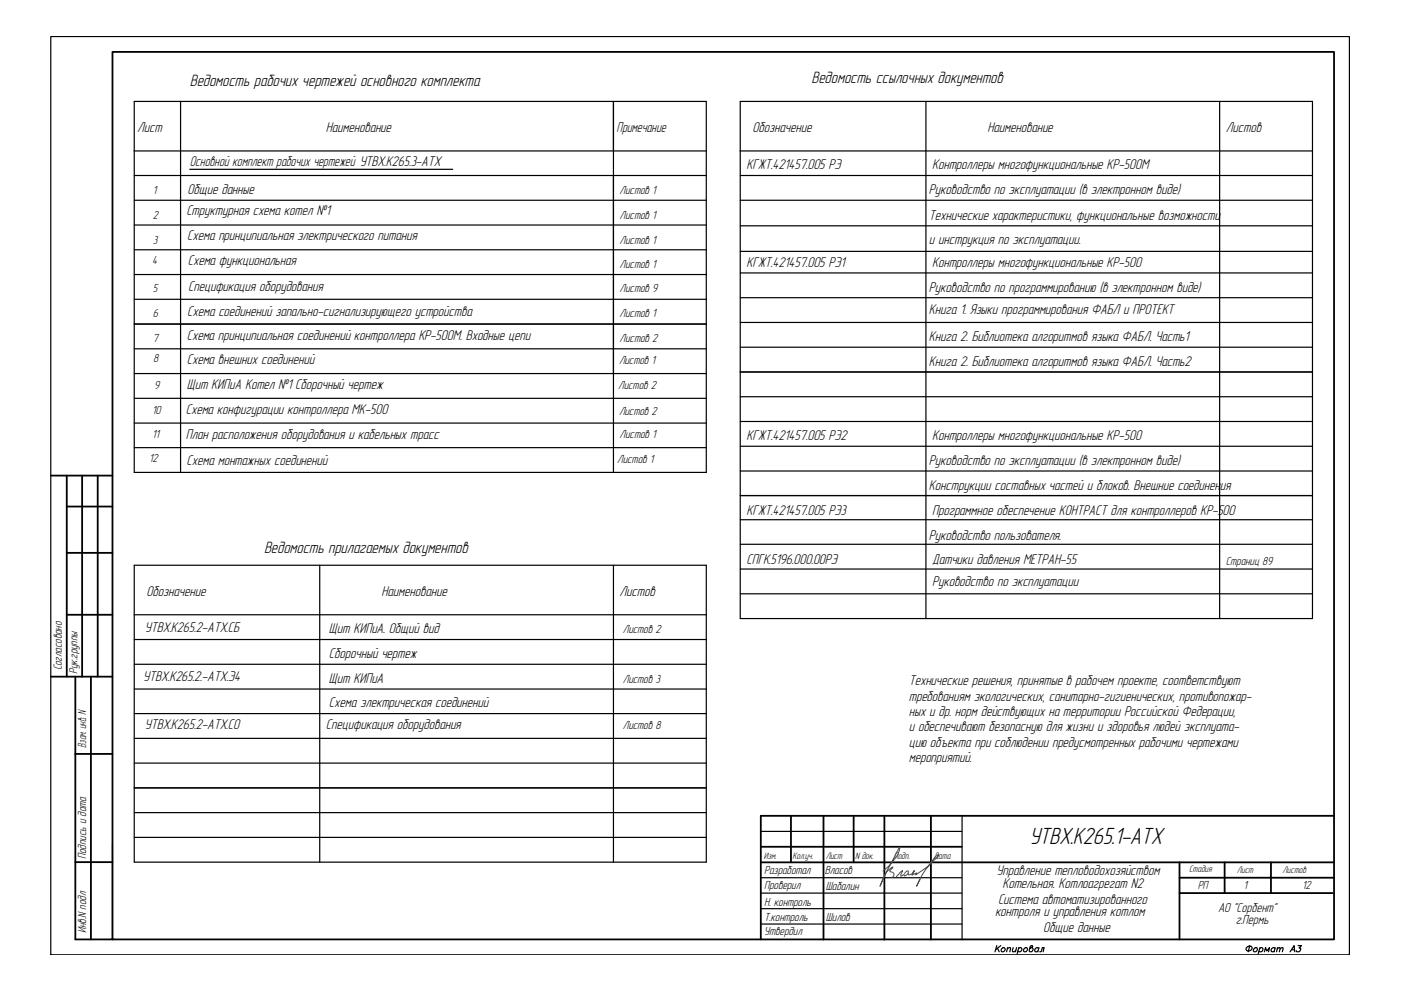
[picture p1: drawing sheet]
<svg xmlns="http://www.w3.org/2000/svg" width="297mm" height="210mm" viewBox="0 0 297 210" stroke-linecap="round" stroke-linejoin="round" font-family="sans-serif">
<defs><g id="words">
<text font-size="5.1" x="218.2" y="179">УТВХ.К265.1-АТХ</text>
<g font-size="3.6">
<text x="172.1" y="17.6">Ведомость ссылочных документов</text>
<text x="40.2" y="18.2">Ведомость рабочих чертежей основного комплекта</text>
<text x="56" y="117.2">Ведомость прилагаемых документов</text>
</g>
<g font-size="3.1">
<text x="29.1" y="28.1">Лист</text>
<text x="69.1" y="28.1">Наименование</text>
<text x="130.7" y="28.1">Примечание</text>
<text x="159.6" y="28.1">Обозначение</text>
<text x="209.4" y="28.1">Наименование</text>
<text x="259.9" y="28.1">Листов</text>
<text x="40.2" y="35.3">Основной комплект рабочих чертежей УТВХ.К265.3-АТХ</text>
<text x="158.3" y="35.9">КГЖТ.421457.005 РЭ</text>
<text x="197.6" y="35.9">Контроллеры многофункциональные КР-500М</text>
<text x="39.8" y="41.1">Общие данные</text>
<text x="196.9" y="41.1">Руководство по эксплуатации (в электронном виде)</text>
<text x="39.5" y="45.7">Структурная схема котел №1</text>
<text x="196.9" y="46.6">Технические характеристики, функциональные возможности</text>
<text x="39.7" y="50.9">Схема принципиальная электрического питания</text>
<text x="196.9" y="51.8">и инструкция по эксплуатации.</text>
<text x="39.8" y="56.1">Схема функциональная</text>
<text x="158.3" y="56.6">КГЖТ.421457.005 РЭ1</text>
<text x="197.6" y="56.6">Контроллеры многофункциональные КР-500</text>
<text x="39.9" y="61.8">Спецификация оборудования</text>
<text x="196.9" y="61.8">Руководство по программированию (в электронном виде)</text>
<text x="39.7" y="67.1">Схема соединений запально-сигнализирующего устройства</text>
<text x="196.9" y="66.6">Книга 1. Языки программирования ФАБЛ и ПРОТЕКТ</text>
<text x="39.6" y="72">Схема принципиальная соединений контроллера КР-500М. Входные цепи</text>
<text x="39.6" y="77.3">Схема внешних соединений</text>
<text x="196.9" y="72.3">Книга 2. Библиотека алгоритмов языка ФАБЛ. Часть1</text>
<text x="196.9" y="77.6">Книга 2. Библиотека алгоритмов языка ФАБЛ. Часть2</text>
<text x="39.6" y="82.4">Щит КИПиА Котел №1 Сборочный чертеж</text>
<text x="39.4" y="87.8">Схема конфигурации контроллера МК-500</text>
<text x="39.4" y="93">План расположения оборудования и кабельных трасс</text>
<text x="158.3" y="93.3">КГЖТ.421457.005 РЭ2</text>
<text x="197.6" y="93.3">Контроллеры многофункциональные КР-500</text>
<text x="39.6" y="98.7">Схема монтажных соединений</text>
<text x="196.9" y="98.6">Руководство по эксплуатации (в электронном виде)</text>
<text x="196.9" y="103.8">Конструкции составных частей и блоков. Внешние соединения</text>
<text x="158.3" y="109.2">КГЖТ.421457.005 РЭ3</text>
<text x="197.6" y="109.2">Программное обеспечение КОНТРАСТ для контроллеров КР-500</text>
<text x="158.3" y="119.5">СПГК.5196.000.00РЭ</text>
<text x="196.9" y="114.4">Руководство пользователя.</text>
<text x="197.6" y="119.5">Датчики давления МЕТРАН-55</text>
<text x="197.6" y="124.3">Руководство по эксплуатации</text>
<text x="31.1" y="126.4">Обозначение</text>
<text x="80.9" y="126.4">Наименование</text>
<text x="131.4" y="126.4">Листов</text>
<text x="30.7" y="133.9">УТВХ.К265.2-АТХ.СБ</text>
<text x="69.7" y="134.3">Щит КИПиА. Общий вид</text>
<text x="69.7" y="139.5">Сборочный чертеж</text>
<text x="30.4" y="144.4">УТВХ.К265.2.-АТХ.Э4</text>
<text x="69.7" y="144.8">Щит КИПиА</text>
<text x="69.7" y="150">Схема электрическая соединений</text>
<text x="192.7" y="148.5">требованиям экологических, санитарно-гигиенических, противопожар-</text>
<text x="192.7" y="145.2">Технические решения, принятые в рабочем проекте, соответствуют</text>
<text x="30.7" y="154.6">УТВХ.К265.2-АТХ.СО</text>
<text x="69.1" y="154.6">Спецификация оборудования</text>
<text x="192.7" y="155.1">и обеспечивают безопасную для жизни и здоровья людей эксплуата-</text>
<text x="192.7" y="151.8">ных и др. норм действующих на территории Российской Федерации,</text>
<text x="192.7" y="161.6">мероприятий.</text>
<text x="192.7" y="158.4">цию объекта при соблюдении предусмотренных рабочими чертежами</text>
<text x="211.3" y="185.5">Управление тепловодохозяйством</text>
<text x="211.6" y="191.6">Система автоматизированного</text>
<text x="212.5" y="188.3">Котельная. Котлоагрегат N2</text>
<text x="211" y="194.2">контроля и управления котлом</text>
<text x="221.2" y="197.6">Общие данные</text>
</g>
<g font-size="2.9">
<text x="258.2" y="193.3">АО &quot;Сорбент&quot;</text>
<text x="262" y="195.9">г.Пермь</text>
</g>
<g font-size="2.6">
<text x="32.4" y="41.1">1</text>
<text x="131.4" y="41.1">Листов 1</text>
<text x="32.4" y="46.4">2</text>
<text x="131.4" y="46.4">Листов 1</text>
<text x="32.4" y="51.6">3</text>
<text x="131.4" y="51.6">Листов 1</text>
<text x="32.3" y="56">4</text>
<text x="131.4" y="56.9">Листов 1</text>
<text x="32.4" y="62">5</text>
<text x="131.4" y="62">Листов 9</text>
<text x="32.4" y="67.2">6</text>
<text x="131.4" y="67.2">Листов 1</text>
<text x="32.4" y="72.5">7</text>
<text x="32.4" y="76.8">8</text>
<text x="131.2" y="77.2">Листов 1</text>
<text x="131.4" y="72.5">Листов 2</text>
<text x="32.7" y="82.4">9</text>
<text x="131.1" y="82.5">Листов 2</text>
<text x="32.3" y="87.7">10</text>
<text x="131.2" y="88">Листов 2</text>
<text x="32.3" y="93">11</text>
<text x="131.4" y="92.8">Листов 1</text>
<text x="31.6" y="98">12</text>
<text x="130.9" y="98.1">Листов 1</text>
<text x="259.9" y="119.8">Страниц 89</text>
<text x="132.1" y="134.3">Листов 2</text>
<text x="13.1" y="142.2" transform="rotate(-90 13.1 142.2)">Согласовано</text>
<text x="16.4" y="142.9" transform="rotate(-90 16.4 142.9)">Рук.группы</text>
<text x="132.1" y="144.8">Листов 3</text>
<text x="132.1" y="154.6">Листов 8</text>
<text x="18.3" y="158.5" transform="rotate(-90 18.3 158.5)">Взам. инв. N</text>
<text x="18.3" y="182.2" transform="rotate(-90 18.3 182.2)">Подпись и дата</text>
<text x="162" y="185.3">Разработал</text>
<text x="174.9" y="185.3">Власов</text>
<text x="162" y="188.5">Проверил</text>
<text x="175.1" y="188.6">Шабалин</text>
<text x="253.9" y="188.4">РП</text>
<text x="263.6" y="188.4">1</text>
<text x="276.1" y="188.4">12</text>
<text x="18.3" y="197.9" transform="rotate(-90 18.3 197.9)">Инв.N подл</text>
<text x="162" y="192.1">Н. контроль</text>
<text x="162" y="195.3">Т.контроль</text>
<text x="175.1" y="195.2">Шилов</text>
<text x="162" y="198.3">Утвердил</text>
</g>
<g font-size="2.1">
<text x="161.9" y="182.2">Изм.</text>
<text x="168" y="182.2">Кол.уч.</text>
<text x="175.1" y="182.2">Лист</text>
<text x="181.3" y="182.2">N док.</text>
<text x="189.5" y="182.2">Подп.</text>
<text x="198" y="182.2">Дата</text>
<text x="252.1" y="184.8">Стадия</text>
<text x="262.2" y="185">Лист</text>
<text x="271.9" y="185">Листов</text>
</g>
</g></defs>
<!-- layer: 0 -->
<g fill="none" stroke="#000" stroke-width=".25">
<path d="M10.8 7.7h275.3v194.7h-275.3zM28.5 21.5h121.2v78.7h-121.2zM28.5 37.2h121.2M28.5 32h121.2M38.3 21.5v78.7M40.2 35.9h55.8M130.1 32v-10.5v78.7M130.1 37.2v42M156.9 37.2h121.4M156.9 32h121.4M156.9 21.5h121.4v109.6h-121.4zM196.3 21.5v109.6"/>
<path d="M258.6 21.5v109.6M28.5 58.2h121.2M28.5 53h121.2M28.5 47.7h121.2M28.5 42.5h121.2M156.9 42.5h121.4M156.9 57.9h121.4M156.9 47.9h121.4M156.9 53.3h121.4M28.5 63.5h121.2M28.5 68.7h121.2M28.5 79.2h121.2"/>
<path d="M28.5 74h121.2M156.9 78.9h121.4M156.9 63.1h121.4M156.9 68.4h121.4M156.9 73.6h121.4M28.5 89.7h121.2M28.5 84.5h121.2M28.5 94.9h121.2M156.9 99.9h121.4M156.9 84.1h121.4M156.9 89.4h121.4M156.9 94.6h121.4"/>
<path d="M28.5 119.8h121.2v63h-121.2zM67.8 119.8v63M130.1 119.8v63M156.9 105.1h121.4M156.9 110.2h121.4M156.9 115.4h121.4M28.5 135.6h121.2M28.5 130.3h121.2M156.9 125.9h121.4M156.9 120.7h121.4M28.5 156.5h121.2M28.5 151.3h121.2"/>
<path d="M28.5 146.1h121.2M28.5 140.8h121.2M28.5 161.8h121.2M28.5 167h121.2M28.5 177.5h121.2M28.5 172.3h121.2M161.3 176.3h42.6M204 173v26.3M161.3 195.9h42.6M161.3 192.7h42.6M161.3 186.1h42.6M161.3 189.4h42.6"/>
<path d="M211.3 200.5l-.3 1.3M211.5 201l.4 .8M212.2 200.5l-1.1 .9M212.4 201.1l.5-.2a.48 .48 0 0 1 .1 .7 .48 .48 0 0 1-.7 0zM213.6 201.2l.4-.3 .3 .1-.2 .8M213.6 200.9l-.2 .9M214.8 200.9l-.1 .9h.3l.4-.3M215.5 200.9l-.2 .9M216 201.1l.5-.2a.48 .48 0 0 1 0 .7 .48 .48 0 0 1-.7 0M216 200.9l-.3 1.3M217.1 201.1l.5-.2a.48 .48 0 0 1 .1 .7 .48 .48 0 0 1-.7 0zM218.6 200.9h.2a.46 .46 0 0 1 .1 .7 .46 .46 0 0 1-.7-.1l.3-.9 .4-.1v.3l-.6 .3"/>
<path d="M220.2 201.1a.47 .47 0 0 0-.7 0 .47 .47 0 0 0 .1 .7l.5-.2M220.3 200.9l-.3 .9M220.4 201.8h.3l.3-.9h.4l-.2 .9M264.2 201a.61 .61 0 0 1 .7-.4 .61 .61 0 0 1 .5 .7 .61 .61 0 0 1-.7 .4 .61 .61 0 0 1-.5-.7zM265 200.5l-.4 1.3M265.9 201.1l.1-.1a.33 .33 0 0 1 .5 0 .33 .33 0 0 1 0 .4v.2a.39 .39 0 0 1-.7 .1 .39 .39 0 0 1 .1-.6zM267.1 201.1l.1-.1a.33 .33 0 0 1 .5 0 .33 .33 0 0 1 0 .4l-.4 .4-.4-.2M267.1 200.9l-.3 1.3M268.1 201.8l.2-.9 .3 .7 .6-.7-.2 .9M270.3 201.1a.44 .44 0 0 0-.7 0 .44 .44 0 0 0 .3 .7l.3-.2M270.4 200.9l-.3 .9M270.8 201.2l.4-.3 .2 .1-.2 .8"/>
<path d="M270.9 200.9l-.2 .9M271.4 201.2l.4-.3 .2 .1-.1 .8M273.5 201.8l.9-1.3 .1 1.3M273.8 201.4h.6M275.2 200.5h.7l-.5 .5h.2a.47 .47 0 0 1-.1 .7 .47 .47 0 0 1-.7-.2"/>
</g>
<g fill="none" stroke="#000" stroke-width=".38">
<path d="M161.3 179.5h42.6M167.7 173v9.8M174.6 173v26.2M181 173v9.8M187.5 173v26.2M197.4 173v26.2M282.8 173h-121.5v26.2M16 199.2h266.8v-188.2h-259v188.2M161.3 182.8h121.5M250.1 189.4h32.5M250.1 182.8v16.4M250.1 186.1h32.7"/>
<path d="M259.6 182.8v6.6M269.5 182.8v6.6"/>
</g>
<!-- layer: MAIN -->
<path d="M10.8 100.8h13M14.2 100.8v42.7M14.2 107.4h9.6M14.2 117.2h9.6M17.4 100.8v42.7M20.7 100.8v42.7M14.2 130.3h9.6M10.8 143.5h13M16 143.5v55.7M16 159.9h7.8M19.3 143.5v55.7M16 182.8h7.8" fill="none" stroke="#000" stroke-width=".38"/>
<path d="M23.8 178.9v19.6" fill="none" stroke="#000" stroke-width=".25"/>
<path d="M187.2 184.7a9.1 9.1 0 0 0 3.6-4.9v-.2l-2.7 4.9-1.5 3.3a9.2 9.2 0 0 1 2-3.5l.7-.4-.6 .7v.2a.65 .65 0 0 1 .8 .5 .65 .65 0 0 1-.6 .8M191.8 185.2l.7-.6a.72 .72 0 0 1-.8 1.1l-.1-.3-.5 .4-.1-.1 .4-1.1-1.4 1.3M192.5 185.3l.1 .2h.4l.5-.4 .4-.5-.3 .1-.2 .8 .5-.2M194 185.3h.3l.1-.2-.3 .4a15.3 15.3 0 0 0 5-4.3h-.1a9.8 9.8 0 0 0-2.7 3.1l-1 1.7-1 1.9 .8-1.4" fill="none" stroke="#2e00b8" stroke-width=".21"/>
<use href="#words"/>
</svg>
